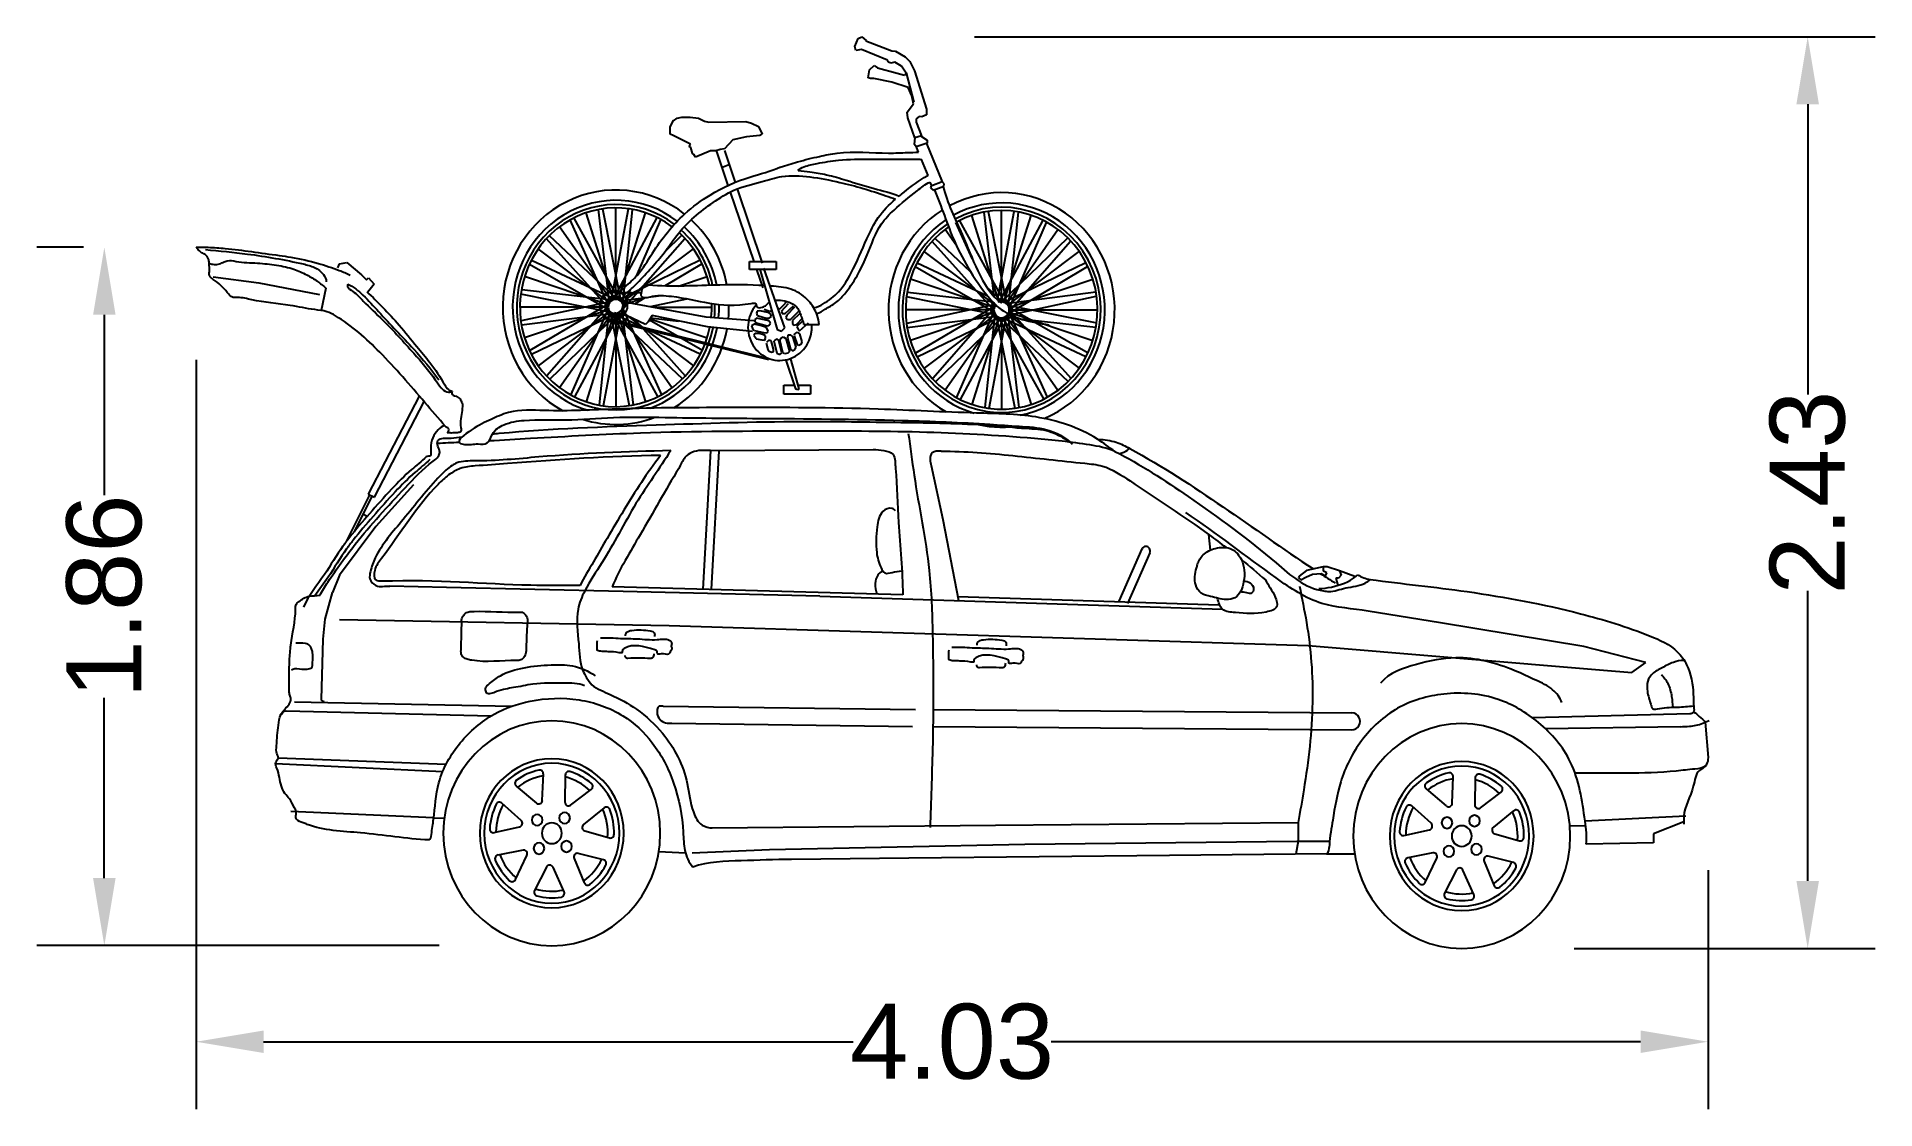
# Model space of a CAD drawing. Extents: x 3.07 to 7.97, y 3.49 to 6.35.
import ezdxf

# ---------------------------------------------------------------- set-up
doc = ezdxf.new("R2010")
doc.units = 0
doc.layers.get('0').update_dxf_attribs({"linetype": 'CONTINUOUS'})
doc.layers.get('DEFPOINTS').update_dxf_attribs({"linetype": 'CONTINUOUS'})
doc.styles.add('DETALLE-1-100', font='ARIAL.TTF', dxfattribs={"height": 0.2})
doc.dimstyles.new('1-100-DETALLES', dxfattribs={"dimtxt": 1, "dimasz": 0.18, "dimexe": 0.18, "dimexo": 0.3, "dimgap": 0, "dimtad": 0, "dimzin": 0, "dimdsep": 46, "dimtxsty": 'DETALLE-1-100', "dimcen": 0.09, "dimadec": 0, "dimazin": 0, "dimtfac": 1, "dimtdec": 4, "dimtofl": 0, "dimtmove": 0, "dimatfit": 3, "dimfxl": 0, "dimtolj": 1, "dimtzin": 0, "dimarcsym": 0})

msp = doc.modelspace()

# ---------------------------------------------------------------- blocks, each defined once
blk = doc.blocks.new('*D1')
at = {"color": 0, "lineweight": -2}
for p, q in [((3.4957, 5.4867), (3.4957, 3.4887)), ((7.524, 4.126), (7.524, 3.4887)), ((3.6757, 3.6687), (5.2461, 3.6687)), ((7.344, 3.6687), (5.7736, 3.6687))]:
    blk.add_line(p, q, dxfattribs=at)
at = {"color": 0, "lineweight": 0}
for points in [[(3.6757, 3.6987), (3.6757, 3.6387), (3.4957, 3.6687)], [(7.344, 3.6987), (7.344, 3.6387), (7.524, 3.6687)]]:
    blk.add_solid(points, dxfattribs=at)
at = {"layer": 'DEFPOINTS', "color": 0, "lineweight": 0}
for p in [(3.4957, 5.7867), (7.524, 4.426), (3.4957, 3.6687)]:
    blk.add_point(p, dxfattribs=at)
at = {"color": 0, "lineweight": 0, "insert": (5.5099, 3.6687), "char_height": 0.2, "attachment_point": 5, "style": 'DETALLE-1-100'}
blk.add_mtext('\\A1;4.03', dxfattribs=at)
blk = doc.blocks.new('*D0')
at = {"color": 0, "lineweight": -2}
for p, q in [((5.5693, 6.3478), (7.9694, 6.3478)), ((7.7894, 6.1678), (7.7894, 5.3941)), ((7.7894, 4.0974), (7.7894, 4.8711)), ((7.1677, 3.9174), (7.9694, 3.9174))]:
    blk.add_line(p, q, dxfattribs=at)
at = {"color": 0, "lineweight": 0}
for points in [[(7.7594, 6.1678), (7.8194, 6.1678), (7.7894, 6.3478)], [(7.7594, 4.0974), (7.8194, 4.0974), (7.7894, 3.9174)]]:
    blk.add_solid(points, dxfattribs=at)
at = {"layer": 'DEFPOINTS', "color": 0, "lineweight": 0}
for p in [(5.2693, 6.3478), (7.7894, 6.3478), (6.8677, 3.9174)]:
    blk.add_point(p, dxfattribs=at)
at = {"color": 0, "lineweight": 0, "insert": (7.7894, 5.1326), "char_height": 0.2, "attachment_point": 5, "rotation": 90, "style": 'DETALLE-1-100'}
blk.add_mtext('\\A1;2.43', dxfattribs=at)
blk = doc.blocks.new('*D2')
at = {"color": 0, "lineweight": -2}
for p, q in [((3.1957, 5.7867), (3.0713, 5.7867)), ((3.2513, 5.6067), (3.2513, 5.1258)), ((3.2513, 4.1049), (3.2513, 4.5858)), ((4.1435, 3.9249), (3.0713, 3.9249))]:
    blk.add_line(p, q, dxfattribs=at)
at = {"color": 0, "lineweight": 0}
for points in [[(3.2213, 5.6067), (3.2813, 5.6067), (3.2513, 5.7867)], [(3.2213, 4.1049), (3.2813, 4.1049), (3.2513, 3.9249)]]:
    blk.add_solid(points, dxfattribs=at)
at = {"layer": 'DEFPOINTS', "color": 0, "lineweight": 0}
for p in [(3.4957, 5.7867), (3.2513, 3.9249), (4.4435, 3.9249)]:
    blk.add_point(p, dxfattribs=at)
at = {"color": 0, "lineweight": 0, "insert": (3.2513, 4.8558), "char_height": 0.2, "attachment_point": 5, "rotation": 90, "style": 'DETALLE-1-100'}
blk.add_mtext('\\A1;1.86', dxfattribs=at)

# ---------------------------------------------------------------- dimensions: what is measured, and where the dimension line sits
at = {"lineweight": 0}
for base, p1, p2, picture, middle in [((7.7894, 6.3478), (6.8677, 3.9174), (5.2693, 6.3478), '*D0', (7.7894, 5.1326)), ((3.2513, 3.9249), (3.4957, 5.7867), (4.4435, 3.9249), '*D2', (3.2513, 4.8558))]:
    dim = msp.add_linear_dim(base=base, p1=p1, p2=p2, angle=90, dimstyle='1-100-DETALLES', dxfattribs=at)
    dim.commit()
    dim.dimension.update_dxf_attribs({"geometry": picture, "text_midpoint": middle})
dim = msp.add_linear_dim(base=(3.4957, 3.6687), p1=(7.524, 4.426), p2=(3.4957, 5.7867), dimstyle='1-100-DETALLES', dxfattribs=at)
dim.commit()
dim.dimension.update_dxf_attribs({"geometry": '*D1', "text_midpoint": (5.5099, 3.6687)})

# ---------------------------------------------------------------- linework, layer by layer
for p, q in [((5.2506, 6.322), (5.26, 6.3435)), ((5.2537, 6.3112), (5.2506, 6.322)), ((5.26, 6.3435), (5.2693, 6.3478)), ((5.2693, 6.3478), (5.2808, 6.3381)), ((5.2798, 6.3371), (5.3494, 6.3101)), ((5.2683, 6.3134), (5.2537, 6.3112)), ((5.338, 6.2854), (5.2683, 6.3134)), ((5.2902, 6.2595), (5.3026, 6.2713)), ((5.3026, 6.2713), (5.311, 6.2649)), ((5.3401, 6.28), (5.338, 6.2854)), ((5.3463, 6.2778), (5.3401, 6.28)), ((5.3578, 6.28), (5.3463, 6.2778)), ((5.3494, 6.3101), (5.3588, 6.3091)), ((5.3754, 6.2692), (5.3578, 6.28)), ((5.3588, 6.3091), (5.3848, 6.294)), ((5.3848, 6.294), (5.3973, 6.2821)), ((5.3973, 6.2821), (5.4098, 6.2573)), ((5.286, 6.238), (5.2902, 6.2595)), ((5.2922, 6.2369), (5.286, 6.238)), ((5.3016, 6.2369), (5.2922, 6.2369)), ((5.3494, 6.2272), (5.3016, 6.2369)), ((5.311, 6.2649), (5.364, 6.2509)), ((5.3931, 6.2121), (5.3494, 6.2272)), ((5.364, 6.2509), (5.3827, 6.2455)), ((5.3879, 6.2509), (5.3754, 6.2692)), ((5.3827, 6.2455), (5.3879, 6.2509)), ((5.3879, 6.252), (5.4077, 6.1733)), ((5.4098, 6.2573), (5.442, 6.155)), ((5.4025, 6.1905), (5.3931, 6.2121)), ((5.4067, 6.169), (5.4025, 6.1905)), ((4.7588, 6.107), (4.7674, 6.1251)), ((4.7674, 6.1239), (4.7771, 6.1312)), ((4.7771, 6.1312), (4.79, 6.1336)), ((4.79, 6.1336), (4.8121, 6.1332)), ((4.8121, 6.1332), (4.8339, 6.1308)), ((4.8339, 6.1308), (4.8506, 6.1227)), ((4.8506, 6.1227), (4.8615, 6.1199)), ((5.39, 6.1464), (5.4067, 6.169)), ((5.3921, 6.1313), (5.39, 6.1464)), ((5.4108, 6.0785), (5.3921, 6.1313)), ((5.4223, 6.1356), (5.4139, 6.1291)), ((5.4139, 6.1291), (5.4139, 6.1205)), ((5.4295, 6.1345), (5.4223, 6.1356)), ((5.442, 6.1399), (5.4295, 6.1345)), ((5.442, 6.155), (5.442, 6.1399)), ((4.7584, 6.0877), (4.7588, 6.107)), ((4.767, 6.0844), (4.7584, 6.0877)), ((4.8129, 6.0611), (4.767, 6.0844)), ((4.8615, 6.1199), (4.9603, 6.1215)), ((4.9623, 6.0808), (4.9257, 6.0728)), ((4.9603, 6.1215), (4.9759, 6.1175)), ((4.9973, 6.0844), (4.9623, 6.0808)), ((4.9759, 6.1175), (4.9938, 6.109)), ((4.9938, 6.109), (5.0035, 6.0881)), ((5.0035, 6.0881), (4.9973, 6.0844)), ((5.4098, 6.0602), (5.4119, 6.0796)), ((5.4285, 6.0839), (5.4108, 6.0785)), ((5.4139, 6.1205), (5.4285, 6.0839)), ((5.4254, 6.0839), (5.4431, 6.072)), ((4.8098, 6.0546), (4.8129, 6.0611)), ((4.8137, 6.0526), (4.8098, 6.0546)), ((4.818, 6.0369), (4.8137, 6.0526)), ((4.8218, 6.0341), (4.818, 6.0369)), ((4.8261, 6.0264), (4.8218, 6.0341)), ((4.8662, 6.0438), (4.8261, 6.0264)), ((4.8806, 6.0434), (4.8662, 6.0438)), ((4.8919, 6.0474), (4.8806, 6.0434)), ((4.881, 6.0443), (4.9128, 5.9511)), ((4.9035, 6.049), (4.8919, 6.0474)), ((4.9257, 6.0728), (4.9035, 6.049)), ((4.9036, 6.0443), (4.9319, 5.9595)), ((5.4139, 6.0548), (5.4098, 6.0602)), ((5.4431, 6.0645), (5.4139, 6.0548)), ((5.4206, 6.0399), (5.4139, 6.0559)), ((5.442, 6.0634), (5.4836, 5.9611)), ((5.4431, 6.072), (5.4431, 6.0645)), ((4.8958, 5.9994), (4.9175, 6.0083)), ((5.4462, 5.9783), (5.4284, 6.021)), ((4.9187, 5.9339), (4.982, 5.7485)), ((4.9376, 5.9423), (5.0038, 5.744)), ((5.4555, 5.9503), (5.4514, 5.96)), ((5.4546, 5.9507), (5.4525, 5.9453)), ((5.4525, 5.9453), (5.4598, 5.9389)), ((5.4836, 5.9611), (5.4555, 5.9503)), ((5.4598, 5.9389), (5.4879, 5.9496)), ((5.4889, 5.9561), (5.4837, 5.9615)), ((5.4879, 5.9496), (5.4889, 5.9561)), ((4.6078, 5.6468), (4.5351, 5.8787)), ((4.5973, 5.6387), (4.5679, 5.8873)), ((4.6284, 5.6424), (4.579, 5.8883)), ((4.6017, 5.6435), (4.6478, 5.8893)), ((4.6141, 5.6478), (4.6141, 5.8917)), ((4.6204, 5.6468), (4.6931, 5.8787)), ((4.6324, 5.6371), (4.6587, 5.8867)), ((5.6224, 5.6543), (5.5956, 5.8803)), ((5.6562, 5.6355), (5.6067, 5.8813)), ((5.6312, 5.6457), (5.6756, 5.8824)), ((5.6418, 5.6409), (5.6418, 5.8847)), ((5.6601, 5.6301), (5.6864, 5.8798)), ((4.6021, 5.6438), (4.4639, 5.8411)), ((4.5946, 5.6327), (4.4925, 5.8597)), ((4.623, 5.6463), (4.5027, 5.8642)), ((4.6073, 5.6466), (4.7245, 5.8657)), ((4.6689, 5.7097), (4.734, 5.8597)), ((5.5211, 5.792), (5.4916, 5.8341)), ((5.5644, 5.7545), (5.5202, 5.8528)), ((5.6508, 5.6393), (5.5305, 5.8573)), ((5.6355, 5.6398), (5.5628, 5.8717)), ((5.6351, 5.6397), (5.7522, 5.8587)), ((5.6481, 5.6398), (5.7208, 5.8717)), ((5.6538, 5.6368), (5.792, 5.8341)), ((5.6624, 5.6237), (5.7617, 5.8528)), ((4.5976, 5.6391), (4.4073, 5.7824)), ((4.5937, 5.6262), (4.429, 5.8094)), ((4.6168, 5.6482), (4.4374, 5.8169)), ((4.6306, 5.6391), (4.8209, 5.7824)), ((4.6348, 5.6239), (4.7976, 5.8099)), ((4.7449, 5.7748), (4.7903, 5.8186)), ((5.6215, 5.6192), (5.4567, 5.8024)), ((5.5591, 5.7215), (5.4651, 5.81)), ((5.6413, 5.6408), (5.818, 5.8117)), ((5.6625, 5.617), (5.8253, 5.8029)), ((3.8731, 5.7318), (3.8776, 5.7428)), ((3.8776, 5.7428), (3.8973, 5.7459)), ((3.8776, 5.7428), (3.8776, 5.7428)), ((3.8973, 5.7459), (3.9366, 5.7131)), ((4.5949, 5.6197), (4.3836, 5.7411)), ((4.6102, 5.648), (4.3893, 5.751)), ((4.6199, 5.6469), (4.8389, 5.7528)), ((4.7442, 5.6834), (4.8432, 5.7421)), ((4.9704, 5.7273), (4.9704, 5.7485)), ((4.9704, 5.7485), (5.0415, 5.7485)), ((5.0415, 5.7485), (5.0415, 5.7273)), ((5.6226, 5.6127), (5.4113, 5.7342)), ((5.6046, 5.6566), (5.417, 5.744)), ((5.6253, 5.6321), (5.4351, 5.7755)), ((5.6476, 5.64), (5.8666, 5.7458)), ((5.6583, 5.6321), (5.8486, 5.7755)), ((5.6607, 5.6105), (5.8709, 5.7352)), ((3.5417, 5.7076), (3.6627, 5.6919)), ((3.6627, 5.6919), (3.8244, 5.6606)), ((3.9366, 5.7131), (3.9502, 5.6997)), ((3.9502, 5.6997), (3.9547, 5.7052)), ((3.9502, 5.6997), (3.9502, 5.6997)), ((3.9502, 5.6997), (3.9502, 5.6997)), ((3.9698, 5.688), (3.9525, 5.6662)), ((3.9547, 5.7052), (3.9698, 5.688)), ((4.5947, 5.6332), (4.371, 5.7086)), ((4.7814, 5.683), (4.8572, 5.7086)), ((5.0415, 5.7273), (4.9704, 5.7273)), ((4.9892, 5.7273), (5.006, 5.6782)), ((4.9974, 5.7284), (5.0437, 5.5677)), ((5.0642, 5.5722), (5.0081, 5.7306)), ((5.6224, 5.6263), (5.3987, 5.7016)), ((5.6445, 5.6412), (5.6007, 5.6824)), ((5.6612, 5.6263), (5.8849, 5.7016)), ((3.8411, 5.6778), (3.8288, 5.6183)), ((4.5979, 5.6139), (4.3608, 5.6617)), ((4.5989, 5.6416), (4.3618, 5.5903)), ((4.6041, 5.6457), (4.3633, 5.6729)), ((4.5952, 5.636), (4.385, 5.5112)), ((4.6804, 5.6646), (4.606, 5.6669)), ((4.6257, 5.6441), (4.7345, 5.6579)), ((4.6335, 5.6332), (4.6909, 5.6526)), ((4.6346, 5.6307), (4.6535, 5.6742)), ((4.6373, 5.6412), (4.8539, 5.601)), ((4.6645, 5.6361), (4.6921, 5.6525)), ((4.7061, 5.6284), (4.8029, 5.6494)), ((5.0514, 5.6221), (5.0661, 5.6372)), ((5.055, 5.6166), (5.0745, 5.6368)), ((5.0661, 5.6372), (5.0678, 5.6418)), ((5.6256, 5.6069), (5.3885, 5.6547)), ((5.625, 5.6343), (5.3895, 5.5833)), ((5.6192, 5.6402), (5.391, 5.666)), ((5.6223, 5.6258), (5.6126, 5.6473)), ((5.6251, 5.6317), (5.6247, 5.6345)), ((5.6379, 5.641), (5.6352, 5.6423)), ((5.6534, 5.6371), (5.8932, 5.6676)), ((5.657, 5.6049), (5.8941, 5.6561)), ((4.5937, 5.6267), (4.3585, 5.6267)), ((4.6025, 5.6093), (4.3627, 5.5788)), ((4.5947, 5.6202), (4.371, 5.5448)), ((4.6083, 5.6065), (4.3893, 5.5006)), ((4.5976, 5.6143), (4.4073, 5.4709)), ((4.5934, 5.6295), (4.4306, 5.4435)), ((4.6146, 5.6056), (4.4379, 5.4348)), ((4.6021, 5.6096), (4.4639, 5.4123)), ((4.5936, 5.6227), (4.4942, 5.3937)), ((4.6209, 5.6068), (4.5037, 5.3877)), ((4.6078, 5.6066), (4.5351, 5.3747)), ((4.5958, 5.6163), (4.5695, 5.3667)), ((4.6265, 5.6099), (4.5804, 5.364)), ((4.5921, 5.5936), (5.021, 5.4876)), ((4.5931, 5.5965), (5.022, 5.4905)), ((4.5998, 5.6109), (4.6492, 5.3651)), ((4.6052, 5.6071), (4.7255, 5.3892)), ((4.6427, 5.6044), (4.6103, 5.6122)), ((4.6114, 5.6052), (4.7908, 5.4365)), ((4.6141, 5.6056), (4.6141, 5.3617)), ((4.618, 5.6054), (4.8389, 5.5024)), ((4.6204, 5.6066), (4.6931, 5.3747)), ((4.6261, 5.6096), (4.7643, 5.4123)), ((4.6306, 5.6143), (4.8209, 5.4709)), ((4.6309, 5.6147), (4.6603, 5.3661)), ((4.6336, 5.6206), (4.7357, 5.3936)), ((4.6933, 5.5809), (4.6427, 5.6044)), ((4.6638, 5.5946), (4.7992, 5.444)), ((4.6998, 5.5876), (4.6933, 5.5809)), ((4.7105, 5.6044), (4.6998, 5.5876)), ((4.7035, 5.5934), (4.8446, 5.5123)), ((4.7052, 5.596), (4.8572, 5.5448)), ((4.7067, 5.5984), (4.7812, 5.5899)), ((4.8582, 5.5742), (4.7105, 5.6044)), ((4.7154, 5.6267), (4.8697, 5.6267)), ((4.8539, 5.601), (4.9821, 5.591)), ((4.9888, 5.5972), (4.9831, 5.5936)), ((4.9831, 5.5936), (4.9853, 5.5871)), ((4.9857, 5.5862), (5.0168, 5.577)), ((4.9902, 5.6166), (4.9884, 5.6106)), ((4.9884, 5.6106), (4.991, 5.6051)), ((5.0097, 5.5936), (4.9888, 5.5972)), ((4.9973, 5.6175), (4.9902, 5.6166)), ((4.9919, 5.6051), (5.015, 5.5972)), ((5.0186, 5.6124), (4.9973, 5.6175)), ((5.0088, 5.6216), (5.0235, 5.6166)), ((5.0217, 5.5903), (5.0097, 5.5936)), ((5.015, 5.5972), (5.0226, 5.5977)), ((5.0257, 5.6092), (5.0186, 5.6124)), ((5.0257, 5.5839), (5.0217, 5.5903)), ((5.0217, 5.5779), (5.0257, 5.5839)), ((5.0226, 5.5977), (5.0292, 5.6018)), ((5.0235, 5.6166), (5.0297, 5.6179)), ((5.0292, 5.6018), (5.0257, 5.6092)), ((5.047, 5.623), (5.0514, 5.6221)), ((5.0554, 5.6152), (5.0572, 5.6101)), ((5.0572, 5.6101), (5.0652, 5.6097)), ((5.0652, 5.6097), (5.0874, 5.6303)), ((5.0692, 5.606), (5.067, 5.5991)), ((5.067, 5.5991), (5.071, 5.594)), ((5.0701, 5.6064), (5.0909, 5.628)), ((5.071, 5.594), (5.0798, 5.594)), ((5.0798, 5.594), (5.1011, 5.6156)), ((5.1034, 5.6092), (5.0847, 5.5913)), ((5.0847, 5.5913), (5.0847, 5.583)), ((5.0958, 5.5807), (5.1127, 5.5982)), ((5.1109, 5.5885), (5.0967, 5.5756)), ((5.1038, 5.5637), (5.1273, 5.5853)), ((5.6214, 5.6197), (5.3862, 5.6197)), ((5.6302, 5.6024), (5.3904, 5.5718)), ((5.6224, 5.6132), (5.3987, 5.5379)), ((5.6229, 5.629), (5.4127, 5.5043)), ((5.636, 5.5995), (5.417, 5.4937)), ((5.6253, 5.6073), (5.4351, 5.464)), ((5.6211, 5.6225), (5.4583, 5.4365)), ((5.6423, 5.5986), (5.4656, 5.4278)), ((5.6298, 5.6027), (5.4916, 5.4054)), ((5.6213, 5.6157), (5.5219, 5.3867)), ((5.6486, 5.5998), (5.5314, 5.3808)), ((5.6355, 5.5997), (5.5628, 5.3677)), ((5.6235, 5.6093), (5.5972, 5.3597)), ((5.6542, 5.603), (5.6081, 5.3571)), ((5.6275, 5.604), (5.6769, 5.3581)), ((5.6329, 5.6002), (5.7532, 5.3822)), ((5.6391, 5.5982), (5.8185, 5.4295)), ((5.6418, 5.5986), (5.6418, 5.3548)), ((5.6457, 5.5984), (5.8666, 5.4954)), ((5.6481, 5.5997), (5.7208, 5.3677)), ((5.6518, 5.6007), (5.8926, 5.5735)), ((5.6538, 5.6027), (5.792, 5.4054)), ((5.658, 5.6326), (5.8952, 5.5848)), ((5.6583, 5.6073), (5.8486, 5.464)), ((5.6586, 5.6077), (5.688, 5.3591)), ((5.661, 5.6267), (5.8723, 5.5053)), ((5.6612, 5.6132), (5.8849, 5.5379)), ((5.6613, 5.6137), (5.7634, 5.3867)), ((5.6622, 5.6202), (5.8269, 5.4371)), ((5.6622, 5.6197), (5.8974, 5.6197)), ((4.9778, 5.5619), (4.8582, 5.5742)), ((4.9831, 5.5812), (4.9751, 5.577)), ((4.9751, 5.577), (4.9786, 5.5697)), ((4.9786, 5.5697), (4.9822, 5.5651)), ((4.9853, 5.5571), (4.9817, 5.5525)), ((4.9817, 5.5525), (4.9875, 5.5433)), ((5.0021, 5.5775), (4.9831, 5.5812)), ((4.9831, 5.5651), (5.0079, 5.5595)), ((4.9946, 5.5566), (4.9853, 5.5571)), ((4.9875, 5.5428), (5.0026, 5.5396)), ((5.0084, 5.5534), (4.9946, 5.5566)), ((5.0159, 5.5724), (5.0021, 5.5775)), ((5.0026, 5.5396), (5.0097, 5.5387)), ((5.0079, 5.5595), (5.0164, 5.5586)), ((5.0124, 5.5506), (5.0084, 5.5534)), ((5.0097, 5.5387), (5.0132, 5.5437)), ((5.0132, 5.5437), (5.0124, 5.5506)), ((5.0204, 5.5378), (5.0155, 5.5327)), ((5.0203, 5.5632), (5.0159, 5.5724)), ((5.0164, 5.5586), (5.0203, 5.5632)), ((5.0168, 5.577), (5.0217, 5.5779)), ((5.0257, 5.5378), (5.0204, 5.5378)), ((5.0288, 5.5346), (5.0257, 5.5378)), ((5.0434, 5.5424), (5.0354, 5.5373)), ((5.0354, 5.5369), (5.043, 5.5042)), ((5.0483, 5.5378), (5.0434, 5.5424)), ((5.0437, 5.5677), (5.0556, 5.5632)), ((5.0559, 5.5056), (5.0483, 5.5378)), ((5.0514, 5.5398), (5.055, 5.5458)), ((5.0594, 5.5062), (5.0514, 5.5398)), ((5.0556, 5.5632), (5.0642, 5.5722)), ((5.0559, 5.5453), (5.0603, 5.5476)), ((5.0603, 5.5476), (5.067, 5.543)), ((5.067, 5.543), (5.0763, 5.509)), ((5.0723, 5.5525), (5.071, 5.5451)), ((5.0714, 5.5447), (5.0794, 5.5148)), ((5.0807, 5.5525), (5.0723, 5.5525)), ((5.086, 5.5488), (5.0807, 5.5525)), ((5.0847, 5.583), (5.0887, 5.5789)), ((5.0949, 5.5203), (5.086, 5.5488)), ((5.0887, 5.5789), (5.0958, 5.5807)), ((5.0905, 5.5557), (5.0896, 5.5511)), ((5.0896, 5.5502), (5.0971, 5.5277)), ((5.0954, 5.5598), (5.0905, 5.5557)), ((5.1011, 5.5585), (5.0954, 5.5598)), ((5.0967, 5.5756), (5.1002, 5.5674)), ((5.1002, 5.5674), (5.1038, 5.5637)), ((5.1047, 5.5557), (5.1011, 5.5585)), ((5.1109, 5.5346), (5.1047, 5.5557)), ((5.1148, 5.5811), (5.1558, 5.5811)), ((5.015, 5.5309), (5.019, 5.5143)), ((5.019, 5.5143), (5.023, 5.5093)), ((5.023, 5.5093), (5.0288, 5.507)), ((5.0337, 5.5148), (5.0288, 5.5346)), ((5.0288, 5.507), (5.0337, 5.5079)), ((5.0337, 5.5079), (5.0337, 5.5148)), ((5.043, 5.5042), (5.0514, 5.501)), ((5.0514, 5.501), (5.0559, 5.5056)), ((5.0643, 5.5025), (5.0594, 5.5062)), ((5.0723, 5.5044), (5.0643, 5.5025)), ((5.0763, 5.509), (5.0723, 5.5044)), ((5.0794, 5.5148), (5.0847, 5.5106)), ((5.1029, 5.4095), (5.0798, 5.4923)), ((5.0847, 5.5106), (5.0909, 5.5139)), ((5.0909, 5.5139), (5.0949, 5.5203)), ((5.0971, 5.5277), (5.1016, 5.5254)), ((5.1016, 5.5254), (5.1087, 5.529)), ((5.1087, 5.529), (5.1109, 5.5346)), ((5.0674, 5.4858), (5.0923, 5.4095)), ((4.0905, 5.3901), (3.9541, 5.1282)), ((5.0612, 5.4192), (5.0891, 5.4192)), ((5.0612, 5.3948), (5.0612, 5.4192)), ((5.1327, 5.3948), (5.0612, 5.3948)), ((5.0923, 5.4095), (5.0989, 5.4072)), ((5.0989, 5.4072), (5.1029, 5.4095)), ((5.1002, 5.4192), (5.1327, 5.4192)), ((5.1327, 5.4192), (5.1327, 5.3948)), ((3.9708, 5.1202), (4.1032, 5.3752)), ((4.8664, 5.2449), (4.8457, 4.8745)), ((4.8664, 5.2449), (5.3, 5.2475)), ((4.8883, 5.2436), (4.8676, 4.8739)), ((5.454, 5.2048), (5.4851, 5.0609)), ((4.0747, 5.1532), (3.9744, 5.0424)), ((3.9577, 5.1263), (3.8947, 5.0002)), ((3.9641, 5.1232), (3.9166, 5.0279)), ((3.9541, 5.1282), (3.9708, 5.1202)), ((3.9403, 5.0756), (3.9518, 5.0694)), ((5.4851, 5.0609), (5.5273, 4.8448)), ((3.9744, 5.0424), (3.8774, 4.9121)), ((6.1929, 5.0212), (6.1974, 4.9791)), ((5.9554, 4.8432), (6.0159, 4.9825)), ((6.0363, 4.972), (5.9772, 4.8369)), ((3.8774, 4.9121), (3.8595, 4.8663)), ((6.4349, 4.91), (6.4326, 4.9053)), ((6.4326, 4.9053), (6.4394, 4.9005)), ((6.4538, 4.9249), (6.4349, 4.91)), ((6.4349, 4.91), (6.4349, 4.91)), ((6.4394, 4.9005), (6.4527, 4.9076)), ((6.4527, 4.9076), (6.4699, 4.9148)), ((6.4981, 4.935), (6.4538, 4.9249)), ((6.4699, 4.9148), (6.4935, 4.9166)), ((6.4935, 4.9166), (6.505, 4.9106)), ((6.509, 4.935), (6.4981, 4.935)), ((6.4996, 4.9232), (6.4996, 4.935)), ((6.5087, 4.9185), (6.4996, 4.9232)), ((6.505, 4.9106), (6.5087, 4.9185)), ((6.5087, 4.9185), (6.5087, 4.9185)), ((6.5423, 4.9237), (6.509, 4.935)), ((6.532, 4.9047), (6.5373, 4.8851)), ((6.5394, 4.9047), (6.532, 4.9047)), ((6.5463, 4.9124), (6.5394, 4.9047)), ((6.5423, 4.9237), (6.5463, 4.9124)), ((6.5423, 4.9237), (6.5423, 4.9237)), ((6.5825, 4.9088), (6.5423, 4.9237)), ((3.8395, 4.7948), (3.8595, 4.8663)), ((4.163, 4.88), (4.0118, 4.8835)), ((4.634, 4.8691), (4.163, 4.88)), ((5.3785, 4.8598), (4.6039, 4.8811)), ((5.1578, 4.8569), (4.634, 4.8691)), ((5.1578, 4.8569), (6.2305, 4.8217)), ((6.2204, 4.8324), (5.5254, 4.8546)), ((6.8108, 4.7852), (6.6183, 4.8169)), ((3.8339, 4.7417), (3.8395, 4.7948)), ((3.8774, 4.7944), (4.7565, 4.7782)), ((4.7565, 4.7782), (6.4585, 4.7253)), ((7.1933, 4.7221), (6.8108, 4.7852)), ((3.8295, 4.5813), (3.8339, 4.7417)), ((6.4585, 4.7253), (7.2455, 4.6591)), ((7.3585, 4.6801), (7.1933, 4.7221)), ((7.2455, 4.6591), (7.3208, 4.6531)), ((7.3208, 4.6531), (7.3585, 4.6801)), ((3.7581, 4.5751), (4.3372, 4.5632)), ((4.7404, 4.5631), (5.4128, 4.5541)), ((3.7358, 4.5509), (4.2823, 4.5375)), ((4.7636, 4.5181), (5.4041, 4.5091)), ((5.4591, 4.5541), (6.5752, 4.5452)), ((5.4591, 4.5091), (6.5748, 4.5001)), ((7.4758, 4.5427), (7.0562, 4.5324)), ((7.4495, 4.5085), (7.0916, 4.5025)), ((7.5164, 4.5202), (7.524, 4.426)), ((3.7071, 4.4107), (4.1529, 4.389)), ((3.7146, 4.4259), (4.1621, 4.409)), ((4.4182, 4.3121), (4.4209, 4.3826)), ((4.4792, 4.3796), (4.4784, 4.3078)), ((6.8424, 4.3045), (6.8451, 4.3751)), ((6.9034, 4.3721), (6.9026, 4.3003)), ((4.3488, 4.3502), (4.4025, 4.3047)), ((4.4937, 4.2996), (4.5486, 4.3414)), ((6.773, 4.3427), (6.8266, 4.2972)), ((6.9179, 4.2921), (6.9728, 4.3339)), ((4.1287, 4.2658), (3.748, 4.2828)), ((4.1287, 4.2658), (4.1571, 4.2649)), ((4.3617, 4.2586), (4.3102, 4.3048)), ((4.5827, 4.2922), (4.528, 4.2482)), ((6.7859, 4.2511), (6.7344, 4.2973)), ((7.0069, 4.2847), (6.9522, 4.2406)), ((7.4645, 4.2699), (7.1963, 4.2568)), ((4.2897, 4.2262), (4.3574, 4.2413)), ((4.5314, 4.2306), (4.5972, 4.2122)), ((4.8711, 4.2388), (5.6254, 4.2457)), ((5.6254, 4.2457), (6.4318, 4.2531)), ((6.4318, 4.2531), (6.4318, 4.2032)), ((6.7138, 4.2187), (6.7816, 4.2338)), ((6.9556, 4.2231), (7.0213, 4.2047)), ((7.1555, 4.2442), (7.1979, 4.2453)), ((7.4594, 4.2552), (7.3785, 4.2228)), ((7.3785, 4.2228), (7.3785, 4.1992)), ((4.3668, 4.1795), (4.2998, 4.1665)), ((4.3463, 4.1009), (4.3772, 4.1652)), ((4.5814, 4.1539), (4.514, 4.1707)), ((4.7999, 4.1711), (4.7286, 4.1754)), ((4.8177, 4.1719), (5.0238, 4.1812)), ((5.0238, 4.1812), (5.7034, 4.195)), ((6.0892, 4.165), (5.3944, 4.1579)), ((5.7034, 4.195), (6.4284, 4.2032)), ((6.5078, 4.1693), (6.0892, 4.165)), ((6.4318, 4.2032), (6.4261, 4.1685)), ((6.4284, 4.2032), (6.5158, 4.2031)), ((6.5078, 4.1693), (6.5823, 4.1693)), ((6.791, 4.172), (6.724, 4.159)), ((7.3785, 4.1992), (7.1991, 4.1953)), ((4.4296, 4.1343), (4.3977, 4.0719)), ((4.4761, 4.0687), (4.4469, 4.1338)), ((4.5029, 4.157), (4.53, 4.0923)), ((5.3944, 4.1579), (5.0817, 4.1548)), ((6.7705, 4.0934), (6.8014, 4.1577)), ((6.8538, 4.1268), (6.8218, 4.0644)), ((6.9003, 4.0612), (6.871, 4.1263)), ((6.9271, 4.1495), (6.9542, 4.0847)), ((7.0055, 4.1463), (6.9382, 4.1632))]:
    msp.add_line(p, q)
for centre, major_axis, start_param, end_param in [((4.6141, 5.6267), (0, 0.3125), -0.652206, 2.652792), ((4.6141, 5.6267), (0, 0.2852), -0.636286, 2.865681), ((5.6418, 5.6197), (0, 0.2738), 0.577749, 6.77005), ((5.6418, 5.6197), (0, 0.3125), 3.526806, 6.761481), ((4.6141, 5.6267), (0, 0.2738), -0.630654, 4.51389), ((4.6141, 5.6267), (0, 0.265), -0.626661, 4.510539), ((5.6418, 5.6197), (0, 0.3125), 0.551354, 2.627936), ((5.6418, 5.6197), (0, 0.265), 0.584647, 6.771738), ((5.6418, 5.6197), (0, 0.2852), 3.323308, 6.767844), ((4.6141, 5.6267), (0, 0.2738), -1.35437, -0.719907), ((4.6141, 5.6267), (0, 0.2852), -1.361945, -0.721185), ((4.6141, 5.6267), (0, 0.3125), -1.378664, -0.72851), ((5.6418, 5.6197), (0, 0.2852), 0.569346, 2.87283), ((4.6141, 5.6267), (0, 0.265), -1.348078, -0.719807), ((4.6082, 5.6323), (0, 0.0387), -1.570796, 4.712389), ((4.6114, 5.6334), (0, 0.0229), 4.712389, 10.995574), ((4.6141, 5.6267), (0, 0.0211), -1.570796, 4.712389), ((4.6141, 5.6267), (0, 0.265), 4.610985, 4.750899), ((4.6141, 5.6267), (0, 0.2738), 4.611827, 4.745262), ((4.6141, 5.6267), (0, 0.2852), 4.612826, 4.739484), ((5.6418, 5.6197), (0, 0.0211), 0.881044, 6.492527), ((4.6141, 5.6267), (0, 0.3125), 4.614939, 4.731703), ((5.0511, 5.5731), (0, 0.0882), 0.833433, 4.803057), ((4.6141, 5.6267), (0, 0.2852), 3.479178, 4.517868), ((4.6141, 5.6267), (0, 0.3125), 3.680774, 4.526273), ((4.6141, 5.6267), (0, 0.3125), 2.841874, 3.49466), ((5.6418, 5.6197), (0, 0.3125), 2.884926, 3.272208), ((6.0261, 4.9773), (0, 0.0118), 4.249149, 7.390742), ((4.4435, 4.2245), (0, 0.2997), 4.712389, 10.995574), ((6.575, 4.5226), (0, 0.0226), 3.133888, 6.275481), ((6.8677, 4.217), (0, 0.2997), -1.570796, 4.712389), ((4.4435, 4.2245), (0, 0.1988), 4.712389, 10.995574), ((4.4435, 4.2245), (0, 0.1988), -1.570796, 4.712389), ((4.4435, 4.2245), (0, 0.1866), 4.712389, 10.995574), ((6.8677, 4.217), (0, 0.1988), -1.570796, 4.712389), ((6.8677, 4.217), (0, 0.1988), -1.570796, 4.712389), ((4.3549, 4.358), (0, 0.01), 0.602599, 2.455827), ((4.4435, 4.2245), (0, 0.172), 0.207739, 0.602599), ((4.4435, 4.2245), (0, 0.1546), 0.153345, 0.655801), ((4.4112, 4.383), (0, 0.01), 4.672963, 6.490924), ((4.4889, 4.3795), (0, 0.01), -0.294999, 1.558229), ((4.4435, 4.2245), (0, 0.1546), -0.744253, -0.241797), ((4.4435, 4.2245), (0, 0.172), -0.689859, -0.294999), ((6.8677, 4.217), (0, 0.1866), -1.570796, 4.712389), ((6.8677, 4.217), (0, 0.172), 0.207739, 0.602599), ((6.8677, 4.217), (0, 0.1546), 0.153345, 0.655801), ((6.8354, 4.3755), (0, 0.01), 4.672963, 6.490924), ((6.9131, 4.372), (0, 0.01), -0.294999, 1.558229), ((6.8677, 4.217), (0, 0.1546), -0.744253, -0.241797), ((6.8677, 4.217), (0, 0.172), -0.689859, -0.294999), ((4.4086, 4.3125), (0, 0.01), 2.455827, 4.672963), ((4.5429, 4.3495), (0, 0.01), 3.775365, 5.593326), ((6.7791, 4.3504), (0, 0.01), 0.602599, 2.455827), ((6.9671, 4.3419), (0, 0.01), 3.775365, 5.593326), ((4.4435, 4.2245), (0, 0.172), 1.105337, 1.500196), ((4.4435, 4.2245), (0, 0.1546), 1.050943, 1.553399), ((4.3039, 4.2972), (0, 0.01), -0.712625, 1.105337), ((4.4043, 4.2599), (0, 0.0149), 4.712389, 10.995574), ((4.4776, 4.2652), (0, 0.0149), 4.712389, 10.995574), ((4.488, 4.3077), (0, 0.01), 1.558229, 3.775365), ((4.4435, 4.2245), (0, 0.1546), 4.641335, 5.14379), ((4.5887, 4.2843), (0, 0.01), -1.192597, 0.660631), ((4.4435, 4.2245), (0, 0.172), 4.695729, 5.090588), ((6.8677, 4.217), (0, 0.172), 1.105337, 1.500196), ((6.8677, 4.217), (0, 0.1546), 1.050943, 1.553399), ((6.728, 4.2897), (0, 0.01), -0.712625, 1.105337), ((6.8285, 4.2523), (0, 0.0149), 4.712389, 10.995574), ((6.8328, 4.3049), (0, 0.01), 2.455827, 4.672963), ((6.9017, 4.2576), (0, 0.0149), 4.712389, 10.995574), ((6.9122, 4.3001), (0, 0.01), 1.558229, 3.775365), ((6.8677, 4.217), (0, 0.1546), 4.641335, 5.14379), ((7.0128, 4.2768), (0, 0.01), -1.192597, 0.660631), ((6.8677, 4.217), (0, 0.172), 4.695729, 5.090588), ((4.2876, 4.236), (0, 0.01), 1.500196, 3.353425), ((4.3554, 4.2511), (0, 0.01), 3.353425, 5.570561), ((4.4435, 4.2245), (0, 0.0276), 4.712389, 10.995574), ((4.5339, 4.2403), (0, 0.01), 0.660631, 2.877767), ((4.5997, 4.2218), (0, 0.01), 2.877767, 4.695729), ((6.7118, 4.2284), (0, 0.01), 1.500196, 3.353425), ((6.7796, 4.2435), (0, 0.01), 3.353425, 5.570561), ((6.8677, 4.217), (0, 0.0276), 4.712389, 10.995574), ((6.9581, 4.2327), (0, 0.01), 0.660631, 2.877767), ((7.0239, 4.2143), (0, 0.01), 2.877767, 4.695729), ((4.3016, 4.1567), (0, 0.01), 0.184973, 2.002935), ((4.4435, 4.2245), (0, 0.1546), 1.948541, 2.450997), ((4.3685, 4.1697), (0, 0.01), 4.251022, 6.468159), ((4.4094, 4.1839), (0, 0.0149), 4.712389, 10.995574), ((4.4826, 4.1892), (0, 0.0149), 4.712389, 10.995574), ((4.5117, 4.161), (0, 0.01), -0.236967, 1.980169), ((6.7927, 4.1622), (0, 0.01), 4.251022, 6.468159), ((6.8336, 4.1764), (0, 0.0149), 4.712389, 10.995574), ((6.9068, 4.1817), (0, 0.0149), 4.712389, 10.995574), ((6.9359, 4.1535), (0, 0.01), -0.236967, 1.980169), ((4.4435, 4.2245), (0, 0.172), 2.002935, 2.397794), ((4.4381, 4.1296), (0, 0.01), -1.134565, 1.082571), ((4.4435, 4.2245), (0, 0.1546), 3.743737, 4.246193), ((4.4435, 4.2245), (0, 0.172), 3.798131, 4.19299), ((4.5791, 4.1441), (0, 0.01), 4.19299, 6.046218), ((6.7258, 4.1492), (0, 0.01), 0.184973, 2.002935), ((6.8677, 4.217), (0, 0.172), 2.002935, 2.397794), ((6.8677, 4.217), (0, 0.1546), 1.948541, 2.450997), ((6.8623, 4.1221), (0, 0.01), -1.134565, 1.082571), ((6.8677, 4.217), (0, 0.1546), 3.743737, 4.246193), ((6.8677, 4.217), (0, 0.172), 3.798131, 4.19299), ((7.0033, 4.1366), (0, 0.01), 4.19299, 6.046218), ((4.3377, 4.1053), (0, 0.01), 2.397794, 4.251022), ((4.4062, 4.0673), (0, 0.01), 1.082571, 2.900533), ((4.4435, 4.2245), (0, 0.1546), 2.846139, 3.348595), ((4.4674, 4.0645), (0, 0.01), 3.295392, 5.14862), ((4.5388, 4.0962), (0, 0.01), 1.980169, 3.798131), ((6.7619, 4.0978), (0, 0.01), 2.397794, 4.251022), ((6.8677, 4.217), (0, 0.1546), 2.846139, 3.348595), ((6.963, 4.0887), (0, 0.01), 1.980169, 3.798131), ((4.4435, 4.2245), (0, 0.172), 2.900533, 3.295392), ((6.8304, 4.0597), (0, 0.01), 1.082571, 2.900533), ((6.8677, 4.217), (0, 0.172), 2.900533, 3.295392), ((6.8916, 4.057), (0, 0.01), 3.295392, 5.14862)]:
    msp.add_ellipse(centre, major_axis=major_axis, ratio=0.964557, start_param=start_param, end_param=end_param)
for points, knots in [([(5.0521, 5.9999), (5.0675, 6.005), (5.102, 6.0161), (5.1528, 6.0282), (5.233, 6.0454), (5.312, 6.0358), (5.3841, 6.0389), (5.4107, 6.0397), (5.4206, 6.0399)], [0, 0, 0, 0, 0.050184, 0.1122345, 0.1621966, 0.3040846, 0.3559035, 0.3867239, 0.3867239, 0.3867239, 0.3867239]), ([(4.6156, 5.6591), (4.6235, 5.6658), (4.6416, 5.6843), (4.6792, 5.7163), (4.7215, 5.7908), (4.7821, 5.868), (4.8732, 5.9344), (4.9608, 5.9742), (5.0269, 5.9888), (5.0531, 6.0007)], [0, 0, 0, 0, 0.0316252, 0.0790289, 0.1502828, 0.2881056, 0.3745728, 0.4941176, 0.5831522, 0.5831522, 0.5831522, 0.5831522]), ([(4.6352, 5.6528), (4.6324, 5.6572), (4.6535, 5.6733), (4.6746, 5.694), (4.709, 5.7325), (4.7447, 5.772), (4.7767, 5.8219), (4.8205, 5.8675), (4.8729, 5.9067), (4.9316, 5.9445), (4.9962, 5.9587), (5.0625, 5.9804), (5.1336, 5.9754), (5.2261, 5.9578), (5.302, 5.9356), (5.3506, 5.9179), (5.3591, 5.9147)], [0, 0, 0, 0, 0.0161016, 0.0548669, 0.1117384, 0.1639441, 0.2197695, 0.2900475, 0.3554938, 0.4210235, 0.5026661, 0.5590251, 0.6361216, 0.7200603, 0.8523369, 0.8803559, 0.8803559, 0.8803559, 0.8803559]), ([(5.0988, 5.9911), (5.103, 5.9959), (5.1206, 6.0044), (5.1574, 6.0113), (5.2166, 6.0222), (5.3033, 6.0207), (5.3768, 6.0215), (5.422, 6.0211), (5.4284, 6.021)], [0, 0, 0, 0, 0.0195382, 0.0574727, 0.117355, 0.2056442, 0.3263051, 0.3462497, 0.3462497, 0.3462497, 0.3462497]), ([(5.0999, 5.9911), (5.1104, 5.9905), (5.1356, 5.9873), (5.1788, 5.9802), (5.2355, 5.9634), (5.2997, 5.9428), (5.3477, 5.9317), (5.3693, 5.923)], [0, 0, 0, 0, 0.0325721, 0.07904, 0.1356741, 0.2159294, 0.2880522, 0.2880522, 0.2880522, 0.2880522]), ([(5.369, 5.9231), (5.3733, 5.9267), (5.3975, 5.9463), (5.4226, 5.9657), (5.4452, 5.9782), (5.446, 5.9787)], [0.38792607, 0.38792607, 0.38792607, 0.38792607, 0.4049835, 0.4821203, 0.48509658, 0.48509658, 0.48509658, 0.48509658]), ([(5.1493, 5.6101), (5.1575, 5.6116), (5.1741, 5.6234), (5.2021, 5.6384), (5.2331, 5.6709), (5.26, 5.7148), (5.2903, 5.7765), (5.3098, 5.8409), (5.3621, 5.8939), (5.4065, 5.9289), (5.4385, 5.9547), (5.451, 5.9606)], [0, 0, 0, 0, 0.0259813, 0.0600795, 0.0987783, 0.1607088, 0.2156246, 0.3070048, 0.3575622, 0.4393623, 0.4821112, 0.4821112, 0.4821112, 0.4821112]), ([(5.4619, 5.941), (5.4822, 5.8952), (5.5052, 5.8179), (5.5592, 5.7181), (5.5993, 5.6598), (5.6622, 5.597), (5.7211, 5.5874), (5.7677, 5.5801)], [0, 0, 0, 0, 0.1512674, 0.2409663, 0.3424908, 0.3646078, 0.5112351, 0.5112351, 0.5112351, 0.5112351]), ([(5.4858, 5.9496), (5.4968, 5.9045), (5.5347, 5.831), (5.5755, 5.7225), (5.6131, 5.6577), (5.6418, 5.6372)], [0, 0, 0, 0, 0.1396629, 0.2457856, 0.354209, 0.354209, 0.354209, 0.354209]), ([(5.1428, 5.6257), (5.1513, 5.6267), (5.1746, 5.64), (5.2118, 5.6672), (5.2487, 5.7295), (5.2776, 5.798), (5.3107, 5.8691), (5.342, 5.8999), (5.3591, 5.9147)], [0, 0, 0, 0, 0.0265522, 0.0799376, 0.140946, 0.2413021, 0.3062526, 0.3747879, 0.3747879, 0.3747879, 0.3747879]), ([(3.4957, 5.7867), (3.5065, 5.7874), (3.5325, 5.7868), (3.5818, 5.7834), (3.6446, 5.7747), (3.7028, 5.7669), (3.7626, 5.7582), (3.8167, 5.7464), (3.8687, 5.7283), (3.897, 5.7175), (3.9061, 5.7123)], [0, 0, 0, 0, 0.0336964, 0.0808183, 0.1534247, 0.2308921, 0.2633626, 0.3411321, 0.4020886, 0.4343935, 0.4343935, 0.4343935, 0.4343935]), ([(4.1604, 5.3087), (4.1418, 5.33), (4.0846, 5.3972), (3.9937, 5.5028), (3.9047, 5.5836), (3.8425, 5.6176), (3.8005, 5.6205), (3.7351, 5.636), (3.6645, 5.6398), (3.6148, 5.6543), (3.5915, 5.6516), (3.5799, 5.6657), (3.566, 5.68), (3.5508, 5.6962), (3.5366, 5.7032), (3.53, 5.7121), (3.5322, 5.7263), (3.5306, 5.7404), (3.5297, 5.7572), (3.5206, 5.7682), (3.5058, 5.7732), (3.5, 5.7828), (3.4957, 5.7867)], [0, 0, 0, 0, 0.0859834, 0.2688615, 0.4249614, 0.4508995, 0.4850381, 0.5537151, 0.6605456, 0.7009988, 0.7167491, 0.7272873, 0.7533224, 0.7794072, 0.79353, 0.8020001, 0.8106114, 0.8348921, 0.8451889, 0.8602327, 0.8746148, 0.8923375, 0.8923375, 0.8923375, 0.8923375]), ([(3.5206, 5.7804), (3.5579, 5.7773), (3.6455, 5.7685), (3.7422, 5.7515), (3.8117, 5.7349), (3.8345, 5.718), (3.8425, 5.7013), (3.8426, 5.6943)], [0, 0, 0, 0, 0.1165705, 0.2732234, 0.3059462, 0.3366563, 0.357738, 0.357738, 0.357738, 0.357738]), ([(3.5296, 5.7444), (3.5331, 5.743), (3.5412, 5.7405), (3.5524, 5.7401), (3.5634, 5.7442), (3.571, 5.7484), (3.5846, 5.7526), (3.6138, 5.7459), (3.6574, 5.7453), (3.7092, 5.7399), (3.7536, 5.7305), (3.7895, 5.7141), (3.8183, 5.6977), (3.834, 5.6841), (3.8411, 5.6778)], [0, 0, 0, 0, 0.0114088, 0.026298, 0.0337313, 0.0474147, 0.0531193, 0.077462, 0.1372028, 0.1899917, 0.2390332, 0.2773052, 0.3117048, 0.3406984, 0.3406984, 0.3406984, 0.3406984]), ([(3.8996, 5.6887), (3.899, 5.6866), (3.8991, 5.6774), (3.9204, 5.6661), (3.9481, 5.6346), (4.0061, 5.5822), (4.0688, 5.5114), (4.1218, 5.4525), (4.1461, 5.4131), (4.1608, 5.4003), (4.175, 5.3996), (4.1777, 5.4034)], [0, 0, 0, 0, 0.0062627, 0.0256551, 0.0644889, 0.1387375, 0.2617056, 0.3539598, 0.3802732, 0.4000449, 0.4143291, 0.4143291, 0.4143291, 0.4143291]), ([(3.8996, 5.6887), (3.9147, 5.6814), (3.9439, 5.6577), (3.9986, 5.5957), (4.0696, 5.524), (4.1218, 5.462), (4.1422, 5.4335)], [0, 0, 0, 0, 0.051726, 0.1132031, 0.2527838, 0.3594788, 0.3594788, 0.3594788, 0.3594788]), ([(5.0101, 5.6843), (4.9701, 5.6867), (4.8675, 5.6873), (4.7624, 5.6799), (4.6921, 5.6869), (4.6821, 5.6784), (4.6826, 5.6673), (4.6782, 5.6558), (4.693, 5.6508), (4.7181, 5.6597), (4.8188, 5.6537), (4.8922, 5.6215), (4.9878, 5.6392), (4.9888, 5.6234), (5.0047, 5.6257), (5.0145, 5.6317), (5.0197, 5.6374), (5.0227, 5.6395), (5.0229, 5.6397)], [0.2015409, 0.2015409, 0.2015409, 0.2015409, 0.3255077, 0.5221397, 0.5288429, 0.5431448, 0.5545274, 0.5624194, 0.5749076, 0.5896025, 0.6488258, 0.8697361, 0.8820761, 0.8905773, 0.9062583, 0.9177581, 0.9280537, 0.9290639, 0.9290639, 0.9290639, 0.9290639]), ([(5.1558, 5.5811), (5.1547, 5.5894), (5.1501, 5.6124), (5.1285, 5.6474), (5.0869, 5.6775), (5.049, 5.6815), (5.0279, 5.6831), (5.0249, 5.6834)], [0, 0, 0, 0, 0.0251814, 0.069796, 0.1212204, 0.1768783, 0.1862898, 0.1862898, 0.1862898, 0.1862898]), ([(3.9507, 5.6677), (3.9658, 5.655), (3.994, 5.6249), (4.04, 5.5778), (4.0791, 5.5266), (4.1233, 5.4762), (4.1483, 5.4367), (4.1656, 5.4071), (4.1743, 5.4041), (4.1777, 5.4034)], [0, 0, 0, 0, 0.0603922, 0.1257526, 0.2007613, 0.2563168, 0.3289562, 0.3451014, 0.3560146, 0.3560146, 0.3560146, 0.3560146]), ([(5.0384, 5.6452), (5.0447, 5.646), (5.0602, 5.645), (5.0812, 5.6401), (5.103, 5.6228), (5.1077, 5.6), (5.1142, 5.5857), (5.1137, 5.5811)], [0.9461337, 0.9461337, 0.9461337, 0.9461337, 0.9653425, 0.9908173, 1.0138403, 1.0453538, 1.05916, 1.05916, 1.05916, 1.05916]), ([(4.1777, 5.4034), (4.1777, 5.4013), (4.1747, 5.3938), (4.1891, 5.3898), (4.1992, 5.3836), (4.2065, 5.3695), (4.2033, 5.3424), (4.1984, 5.3203), (4.2031, 5.2932), (4.1886, 5.292), (4.1777, 5.2912), (4.1684, 5.2917), (4.1649, 5.2923)], [0, 0, 0, 0, 0.0063116, 0.0204344, 0.0334727, 0.0450337, 0.0653875, 0.1116812, 0.122669, 0.1316033, 0.1488608, 0.1598598, 0.1598598, 0.1598598, 0.1598598]), ([(5.9439, 5.2425), (5.928, 5.253), (5.8898, 5.2835), (5.8184, 5.3158), (5.7099, 5.3421), (5.5401, 5.3442), (5.2749, 5.3594), (4.955, 5.3592), (4.6584, 5.359), (4.4563, 5.3476), (4.3431, 5.3559), (4.2761, 5.3253), (4.2411, 5.3093), (4.183, 5.2671), (4.2205, 5.2582), (4.2414, 5.2643), (4.2759, 5.2595), (4.2843, 5.2957), (4.3201, 5.3188), (4.3886, 5.3293), (4.4864, 5.3234), (4.6113, 5.3359), (4.7824, 5.3319), (5.0392, 5.3301), (5.3277, 5.3282), (5.5593, 5.3188), (5.6872, 5.3092), (5.7637, 5.3055), (5.8116, 5.281), (5.8299, 5.2621)], [0, 0, 0, 0, 0.058489, 0.149343, 0.239592, 0.403706, 0.675126, 1.06649, 1.398002, 1.597197, 1.696483, 1.748309, 1.810418, 1.856754, 1.870432, 1.90845, 1.933482, 1.961102, 2.001193, 2.058751, 2.174058, 2.305245, 2.448061, 2.705819, 3.104163, 3.345474, 3.426445, 3.502988, 3.58309, 3.58309, 3.58309, 3.58309]), ([(4.1574, 5.3124), (4.1509, 5.3097), (4.1388, 5.2994), (4.1241, 5.2791), (4.1191, 5.2549), (4.1224, 5.2395), (4.1198, 5.228), (4.1122, 5.23), (4.1085, 5.2282)], [0, 0, 0, 0, 0.0216936, 0.0473467, 0.0753986, 0.0919116, 0.0953912, 0.1079478, 0.1079478, 0.1079478, 0.1079478]), ([(4.1649, 5.2923), (4.1686, 5.2924), (4.1711, 5.306), (4.1622, 5.3061), (4.1604, 5.3087)], [0, 0, 0, 0, 0.01139905, 0.02096112, 0.02096112, 0.02096112, 0.02096112]), ([(5.9439, 5.2425), (5.9227, 5.2518), (5.8504, 5.2652), (5.6772, 5.2827), (5.4222, 5.2966), (5.0723, 5.2962), (4.7265, 5.296), (4.4475, 5.28), (4.3132, 5.2723), (4.2765, 5.2703)], [0, 0, 0, 0, 0.071493, 0.225732, 0.543263, 0.863771, 1.314521, 1.618352, 1.732685, 1.732685, 1.732685, 1.732685]), ([(4.2857, 5.2892), (4.2917, 5.2898), (4.4366, 5.3035), (4.7116, 5.3127), (5.0685, 5.3249), (5.3643, 5.3195), (5.5643, 5.3175), (5.6947, 5.3039), (5.7666, 5.3013), (5.8058, 5.2793), (5.8258, 5.2663), (5.8299, 5.2621)], [0.115196, 0.115196, 0.115196, 0.115196, 0.13369, 0.567948, 0.970294, 1.243843, 1.488983, 1.590176, 1.653555, 1.708638, 1.726452, 1.726452, 1.726452, 1.726452]), ([(5.3931, 5.2905), (5.3988, 5.2536), (5.4133, 5.1311), (5.4521, 4.9551), (5.4599, 4.7098), (5.4605, 4.4815), (5.4532, 4.3095), (5.4512, 4.2401)], [0, 0, 0, 0, 0.112229, 0.370114, 0.53926, 0.846966, 1.055303, 1.055303, 1.055303, 1.055303]), ([(3.8259, 4.8591), (3.8319, 4.8713), (3.8615, 4.918), (3.9337, 5.0167), (4.03, 5.1221), (4.1043, 5.2), (4.1404, 5.2258), (4.1472, 5.2421), (4.139, 5.2547), (4.1368, 5.2741), (4.1572, 5.2791), (4.1685, 5.2772), (4.1752, 5.2776)], [0, 0, 0, 0, 0.0411162, 0.1673411, 0.3712635, 0.4760089, 0.4954789, 0.5066631, 0.524468, 0.5388658, 0.5558961, 0.5768601, 0.5768601, 0.5768601, 0.5768601]), ([(4.7602, 5.2445), (4.6431, 5.2417), (4.4677, 5.2351), (4.2808, 5.2152), (4.2004, 5.2175), (4.1697, 5.201), (4.1192, 5.1524), (4.0559, 5.0671), (3.9822, 4.9867), (3.9611, 4.929), (3.9556, 4.9006), (3.9778, 4.8774), (3.9993, 4.8838), (4.0118, 4.8835)], [0, 0, 0, 0, 0.364273, 0.541996, 0.591636, 0.606546, 0.6482, 0.80408, 0.932581, 0.970952, 0.990984, 1.014569, 1.053404, 1.053404, 1.053404, 1.053404]), ([(4.7602, 5.2445), (4.7306, 5.1965), (4.6611, 5.1024), (4.5962, 4.97), (4.5346, 4.8829), (4.5051, 4.8095), (4.5165, 4.737), (4.5174, 4.6653), (4.54, 4.6317), (4.5503, 4.6202)], [0, 0, 0, 0, 0.1707853, 0.3548619, 0.4430158, 0.4949666, 0.5876934, 0.6580073, 0.7052367, 0.7052367, 0.7052367, 0.7052367]), ([(4.8664, 5.2449), (4.8583, 5.2447), (4.8414, 5.2458), (4.8169, 5.242), (4.7937, 5.2252), (4.7871, 5.2067), (4.7815, 5.1969)], [0, 0, 0, 0, 0.0253433, 0.0525476, 0.0754885, 0.109548, 0.109548, 0.109548, 0.109548]), ([(5.3, 5.2475), (5.3095, 5.2475), (5.3268, 5.246), (5.3613, 5.237), (5.3579, 5.2095), (5.3592, 5.1969)], [0, 0, 0, 0, 0.02946547, 0.05695948, 0.09486084, 0.09486084, 0.09486084, 0.09486084]), ([(5.4809, 5.2429), (5.4727, 5.2433), (5.4549, 5.2444), (5.4495, 5.221), (5.4528, 5.2101), (5.454, 5.2048)], [0, 0, 0, 0, 0.02535873, 0.04392374, 0.06033201, 0.06033201, 0.06033201, 0.06033201]), ([(5.4809, 5.2429), (5.5448, 5.2429), (5.6729, 5.2324), (5.8146, 5.2151), (5.9231, 5.205), (6.0325, 5.1302), (6.142, 5.0599), (6.2252, 4.9976), (6.2401, 4.9861)], [0, 0, 0, 0, 0.1986716, 0.3980575, 0.4470884, 0.5331443, 0.7950582, 0.8527617, 0.8527617, 0.8527617, 0.8527617]), ([(5.9002, 5.2749), (5.916, 5.2735), (5.9456, 5.2705), (6.1446, 5.1644), (6.3098, 5.0363), (6.4724, 4.9291)], [0, 0, 0, 0, 0.0491106, 0.0907426, 0.6904542, 0.6904542, 0.6904542, 0.6904542]), ([(5.9439, 5.2425), (6.0119, 5.2078), (6.1574, 5.1114), (6.319, 4.994), (6.4293, 4.8954), (6.4798, 4.8724), (6.5241, 4.8674), (6.5601, 4.8814), (6.6013, 4.8837), (6.6198, 4.8972), (6.624, 4.9009)], [0, 0, 0, 0, 0.235677, 0.5356406, 0.6131801, 0.6878649, 0.7023376, 0.7503872, 0.8056786, 0.8232441, 0.8232441, 0.8232441, 0.8232441]), ([(5.9571, 5.237), (5.9639, 5.2399), (5.9734, 5.2406), (5.9807, 5.2498), (5.9803, 5.2519)], [0, 0, 0, 0, 0.0228788, 0.02940221, 0.02940221, 0.02940221, 0.02940221]), ([(4.1085, 5.2282), (4.0964, 5.2158), (4.0631, 5.19), (4.0131, 5.1387), (3.9587, 5.0777), (3.9152, 5.0271), (3.8744, 4.9735), (3.8374, 4.909), (3.7957, 4.859), (3.7816, 4.8275)], [0, 0, 0, 0, 0.0529533, 0.1288727, 0.2184381, 0.3023123, 0.332032, 0.4231528, 0.5273067, 0.5273067, 0.5273067, 0.5273067]), ([(4.1183, 5.2212), (4.1062, 5.2087), (4.0729, 5.1829), (4.0228, 5.1317), (3.9684, 5.0706), (3.9249, 5.0201), (3.8841, 4.9664), (3.8543, 4.9144), (3.8235, 4.8744), (3.8124, 4.8577)], [0, 0, 0, 0, 0.0529533, 0.1288727, 0.2184381, 0.3023123, 0.332032, 0.4231528, 0.4840099, 0.4840099, 0.4840099, 0.4840099]), ([(4.7334, 5.2315), (4.5973, 5.2301), (4.432, 5.2183), (4.255, 5.2049), (4.2003, 5.2003), (4.1672, 5.1801), (4.0891, 5.1071), (4.0401, 5.0227), (3.9898, 4.9571)], [0, 0, 0, 0, 0.42337, 0.5129864, 0.5548691, 0.5912682, 0.630025, 0.8815153, 0.8815153, 0.8815153, 0.8815153]), ([(4.7334, 5.2315), (4.7152, 5.2084), (4.6649, 5.1365), (4.5957, 5.0192), (4.5419, 4.9272), (4.5186, 4.8851)], [0, 0, 0, 0, 0.0895783, 0.2663312, 0.4121681, 0.4121681, 0.4121681, 0.4121681]), ([(4.7815, 5.1969), (4.7461, 5.1385), (4.6879, 5.0329), (4.6245, 4.9295), (4.6039, 4.8811)], [0, 0, 0, 0, 0.206869, 0.365582, 0.365582, 0.365582, 0.365582]), ([(5.3592, 5.1969), (5.3634, 5.1491), (5.3649, 5.0364), (5.3785, 4.9243), (5.3785, 4.8598)], [0, 0, 0, 0, 0.1441331, 0.3377191, 0.3377191, 0.3377191, 0.3377191]), ([(5.3592, 5.0837), (5.3576, 5.0871), (5.3455, 5.0944), (5.3166, 5.0815), (5.308, 5.0322), (5.3056, 4.9806), (5.3152, 4.9404), (5.3301, 4.914), (5.3528, 4.921), (5.3679, 4.9232), (5.3763, 4.9238)], [0, 0, 0, 0, 0.0114702, 0.0380447, 0.082345, 0.1503161, 0.1933327, 0.2104039, 0.2304563, 0.2570882, 0.2570882, 0.2570882, 0.2570882]), ([(6.6183, 4.8169), (6.5772, 4.8238), (6.487, 4.8263), (6.3277, 4.9348), (6.215, 5.0247), (6.1327, 5.0793)], [0, 0, 0, 0, 0.1293342, 0.2728334, 0.5769549, 0.5769549, 0.5769549, 0.5769549]), ([(3.9898, 4.9571), (3.9829, 4.947), (3.97, 4.9327), (3.9686, 4.8963), (4.1375, 4.9025), (4.298, 4.885), (4.4744, 4.8857), (4.5189, 4.8856)], [0, 0, 0, 0, 0.0370331, 0.0624908, 0.0800348, 0.4910007, 0.6283274, 0.6283274, 0.6283274, 0.6283274]), ([(6.1637, 4.9417), (6.1668, 4.9508), (6.1786, 4.971), (6.2129, 4.9875), (6.2559, 4.9884), (6.2888, 4.9489), (6.2916, 4.8992), (6.2735, 4.851), (6.2332, 4.845), (6.2046, 4.8554), (6.1717, 4.8609), (6.1532, 4.8917), (6.1573, 4.9205), (6.163, 4.9376), (6.1637, 4.941)], [0, 0, 0, 0, 0.0290978, 0.0672103, 0.1137842, 0.1506349, 0.210781, 0.2593202, 0.2837699, 0.32825, 0.3549764, 0.3823107, 0.4266917, 0.4369379, 0.4369379, 0.4369379, 0.4369379]), ([(5.3244, 4.9224), (5.3192, 4.9219), (5.3092, 4.9108), (5.303, 4.8885), (5.3063, 4.8711), (5.3098, 4.8617)], [0, 0, 0, 0, 0.01625514, 0.03939469, 0.06873083, 0.06873083, 0.06873083, 0.06873083]), ([(6.3439, 4.9009), (6.3527, 4.8852), (6.3677, 4.8664), (6.3818, 4.8231), (6.3246, 4.8072), (6.284, 4.8117), (6.2261, 4.8154), (6.2203, 4.8399), (6.2166, 4.8511)], [0, 0, 0, 0, 0.0545538, 0.0799775, 0.1128211, 0.1980391, 0.2344801, 0.2677536, 0.2677536, 0.2677536, 0.2677536]), ([(6.4866, 4.877), (6.4981, 4.8767), (6.5331, 4.8822), (6.5694, 4.8947), (6.5893, 4.9121), (6.5903, 4.9137)], [0, 0, 0, 0, 0.0355932, 0.1095604, 0.1151166, 0.1151166, 0.1151166, 0.1151166]), ([(6.624, 4.9009), (6.7098, 4.8895), (6.8977, 4.8704), (7.1487, 4.8232), (7.3341, 4.7671), (7.4355, 4.7223), (7.4762, 4.6641), (7.486, 4.6092), (7.4843, 4.569), (7.4881, 4.5463), (7.479, 4.5428), (7.4758, 4.5427)], [0, 0, 0, 0, 0.269229, 0.587866, 0.788023, 0.876576, 0.918741, 0.999389, 1.033446, 1.047903, 1.05788, 1.05788, 1.05788, 1.05788]), ([(4.1165, 4.2067), (4.0555, 4.2093), (3.9492, 4.2284), (3.8315, 4.2312), (3.7789, 4.2537), (3.7646, 4.2565), (3.7605, 4.2705), (3.7641, 4.2819), (3.7543, 4.2979), (3.747, 4.3151), (3.7311, 4.3308), (3.7185, 4.3587), (3.7177, 4.3863), (3.7032, 4.414), (3.7175, 4.4234), (3.7131, 4.4321), (3.7088, 4.4419), (3.7109, 4.47), (3.7132, 4.5034), (3.7184, 4.5367), (3.7324, 4.5577), (3.7481, 4.57), (3.7484, 4.5871), (3.744, 4.595), (3.7429, 4.629), (3.7437, 4.6722), (3.7485, 4.7452), (3.7615, 4.7921), (3.7606, 4.8348), (3.7753, 4.8467), (3.7957, 4.8594), (3.8165, 4.857), (3.8259, 4.8591)], [0, 0, 0, 0, 0.190007, 0.33921, 0.351665, 0.371614, 0.377036, 0.393606, 0.404343, 0.431495, 0.450159, 0.471883, 0.52095, 0.537871, 0.551506, 0.559278, 0.56363, 0.584448, 0.639542, 0.667814, 0.68224, 0.716167, 0.721309, 0.732152, 0.7425, 0.821931, 0.863213, 0.960431, 0.972552, 0.983062, 1.015029, 1.044909, 1.044909, 1.044909, 1.044909]), ([(6.2866, 4.8974), (6.2926, 4.8958), (6.3053, 4.8946), (6.3158, 4.8784), (6.3093, 4.8618), (6.2938, 4.8655), (6.2836, 4.8674), (6.2781, 4.8683)], [0, 0, 0, 0, 0.01915957, 0.03775449, 0.04940432, 0.0627875, 0.08021002, 0.08021002, 0.08021002, 0.08021002]), ([(6.4354, 4.8835), (6.4417, 4.8512), (6.4636, 4.7494), (6.477, 4.5661), (6.4559, 4.3878), (6.437, 4.2821), (6.4318, 4.2531)], [0, 0, 0, 0, 0.0989305, 0.3129742, 0.5470112, 0.6356027, 0.6356027, 0.6356027, 0.6356027]), ([(4.2027, 4.7538), (4.2026, 4.7653), (4.2042, 4.7793), (4.2027, 4.7974), (4.2084, 4.8044), (4.2139, 4.8132), (4.2253, 4.8156), (4.2725, 4.8174), (4.3178, 4.8126), (4.3643, 4.8145), (4.3707, 4.8091), (4.3768, 4.8035), (4.3789, 4.7941), (4.3769, 4.7663), (4.3754, 4.7358), (4.3752, 4.7042), (4.3696, 4.6928), (4.3611, 4.6852), (4.3124, 4.6858), (4.265, 4.6783), (4.2183, 4.688), (4.2072, 4.6925), (4.201, 4.7038), (4.2023, 4.7252), (4.2023, 4.7423), (4.2031, 4.7552)], [0, 0, 0, 0, 0.0345685, 0.043219, 0.0518967, 0.0611201, 0.0736831, 0.0853069, 0.2101356, 0.2179028, 0.2242392, 0.2346873, 0.2426972, 0.2520938, 0.318283, 0.3352339, 0.3451332, 0.3558916, 0.3679281, 0.4916899, 0.5046555, 0.5164461, 0.5274724, 0.540838, 0.5795, 0.5795, 0.5795, 0.5795]), ([(4.6397, 4.7508), (4.6398, 4.7538), (4.642, 4.7628), (4.6694, 4.7683), (4.6916, 4.7661), (4.7136, 4.763), (4.7188, 4.7554), (4.7168, 4.7507), (4.7169, 4.7492)], [0, 0, 0, 0, 0.00880796, 0.02493507, 0.07583307, 0.08322298, 0.0931095, 0.09768826, 0.09768826, 0.09768826, 0.09768826]), ([(3.7497, 4.6598), (3.7521, 4.662), (3.7573, 4.6637), (3.7713, 4.6631), (3.785, 4.661), (3.7978, 4.6631), (3.8071, 4.6657), (3.8051, 4.6853), (3.8085, 4.7011), (3.8034, 4.7159), (3.799, 4.7263), (3.7828, 4.7333), (3.7698, 4.7309), (3.7612, 4.7313)], [0, 0, 0, 0, 0.0097621, 0.0156918, 0.0437837, 0.0513875, 0.0568931, 0.0713765, 0.0982304, 0.1085975, 0.1176137, 0.1314011, 0.1582938, 0.1582938, 0.1582938, 0.1582938]), ([(4.5728, 4.7453), (4.5822, 4.7458), (4.6001, 4.7462), (4.6328, 4.7431), (4.6738, 4.7438), (4.7126, 4.7388), (4.7408, 4.7428), (4.7543, 4.7413), (4.7633, 4.7348), (4.763, 4.7273), (4.7611, 4.7221), (4.7643, 4.7171), (4.76, 4.7099), (4.7532, 4.6972), (4.7399, 4.7055), (4.7227, 4.6994), (4.7261, 4.7111), (4.6897, 4.7221), (4.6595, 4.7315), (4.6307, 4.7138), (4.6319, 4.7037), (4.6136, 4.7082), (4.5979, 4.7078), (4.5799, 4.7097), (4.5633, 4.7092), (4.5648, 4.7251), (4.5642, 4.7331), (4.565, 4.7382)], [0, 0, 0, 0, 0.0291693, 0.0554703, 0.1021566, 0.1566377, 0.1761258, 0.1903002, 0.1983468, 0.2070944, 0.2103961, 0.2144918, 0.2229911, 0.2331608, 0.2532567, 0.2639566, 0.2704398, 0.2784423, 0.3631034, 0.3686202, 0.3767146, 0.3841686, 0.4140966, 0.4316243, 0.4438919, 0.4546543, 0.4702082, 0.4702082, 0.4702082, 0.4702082]), ([(4.6381, 4.6981), (4.6382, 4.6956), (4.6409, 4.6913), (4.6652, 4.6926), (4.6874, 4.6916), (4.7097, 4.6916), (4.7155, 4.6935), (4.7157, 4.6992), (4.716, 4.7026)], [0, 0, 0, 0, 0.00745592, 0.01135828, 0.07325876, 0.078131, 0.08089941, 0.0911387, 0.0911387, 0.0911387, 0.0911387]), ([(5.5095, 4.7204), (5.5189, 4.7209), (5.5368, 4.7213), (5.5695, 4.7181), (5.6105, 4.7189), (5.6493, 4.7138), (5.6775, 4.7178), (5.691, 4.7164), (5.7, 4.7099), (5.6997, 4.7024), (5.6978, 4.6971), (5.701, 4.6921), (5.6967, 4.6849), (5.6899, 4.6723), (5.6766, 4.6805), (5.6594, 4.6745), (5.6628, 4.6862), (5.6264, 4.6972), (5.5962, 4.7066), (5.5674, 4.6889), (5.5686, 4.6788), (5.5503, 4.6833), (5.5346, 4.6828), (5.5166, 4.6847), (5.5, 4.6843), (5.5015, 4.7002), (5.5009, 4.7082), (5.5017, 4.7133)], [0, 0, 0, 0, 0.0291693, 0.0554703, 0.1021566, 0.1566377, 0.1761258, 0.1903002, 0.1983468, 0.2070944, 0.2103961, 0.2144918, 0.2229911, 0.2331608, 0.2532567, 0.2639566, 0.2704398, 0.2784423, 0.3631034, 0.3686202, 0.3767146, 0.3841686, 0.4140966, 0.4316243, 0.4438919, 0.4546543, 0.4702082, 0.4702082, 0.4702082, 0.4702082]), ([(5.5764, 4.7259), (5.5765, 4.7288), (5.5787, 4.7379), (5.6061, 4.7434), (5.6283, 4.7412), (5.6503, 4.7381), (5.6555, 4.7305), (5.6535, 4.7258), (5.6536, 4.7243)], [0, 0, 0, 0, 0.00880796, 0.02493507, 0.07583307, 0.08322298, 0.0931095, 0.09768826, 0.09768826, 0.09768826, 0.09768826]), ([(4.531, 4.6172), (4.5139, 4.6253), (4.4656, 4.6242), (4.4035, 4.6258), (4.3422, 4.6118), (4.3058, 4.6078), (4.2706, 4.5905), (4.2644, 4.6128), (4.2828, 4.6281), (4.3132, 4.652), (4.3717, 4.6684), (4.4362, 4.6742), (4.5017, 4.674), (4.541, 4.6574), (4.5588, 4.6445)], [0, 0, 0, 0, 0.0583125, 0.1435674, 0.1975934, 0.2459433, 0.2734974, 0.2845634, 0.3018995, 0.3390303, 0.407826, 0.4827635, 0.5421776, 0.6096965, 0.6096965, 0.6096965, 0.6096965]), ([(5.5748, 4.6731), (5.5749, 4.6706), (5.5776, 4.6664), (5.6019, 4.6677), (5.6241, 4.6667), (5.6464, 4.6667), (5.6522, 4.6685), (5.6524, 4.6743), (5.6527, 4.6777)], [0, 0, 0, 0, 0.00745592, 0.01135828, 0.07325876, 0.078131, 0.08089941, 0.0911387, 0.0911387, 0.0911387, 0.0911387]), ([(7.1344, 4.5728), (7.1299, 4.5862), (7.1093, 4.6126), (7.0618, 4.6337), (6.9798, 4.673), (6.8688, 4.703), (6.748, 4.6763), (6.6746, 4.6531), (6.6517, 4.625)], [0, 0, 0, 0, 0.0426989, 0.0955041, 0.1590505, 0.3254487, 0.4359942, 0.5462078, 0.5462078, 0.5462078, 0.5462078]), ([(7.4596, 4.6852), (7.4502, 4.685), (7.4295, 4.6809), (7.4029, 4.6659), (7.3764, 4.6534), (7.3606, 4.6298), (7.3611, 4.5992), (7.3692, 4.5774), (7.3752, 4.5519), (7.4075, 4.5609), (7.4409, 4.5599), (7.4711, 4.5626), (7.4856, 4.5641)], [0, 0, 0, 0, 0.0292969, 0.0638819, 0.0944327, 0.1180366, 0.1455552, 0.1808007, 0.1936946, 0.2133479, 0.2632903, 0.3080784, 0.3080784, 0.3080784, 0.3080784]), ([(4.5503, 4.6202), (4.5648, 4.6087), (4.6075, 4.5921), (4.6747, 4.5555), (4.7548, 4.4822), (4.8064, 4.3817), (4.8126, 4.2923), (4.8374, 4.2447), (4.8618, 4.2387), (4.8711, 4.2388)], [0, 0, 0, 0, 0.0566853, 0.1397212, 0.2355774, 0.3858337, 0.4636502, 0.5062485, 0.5353026, 0.5353026, 0.5353026, 0.5353026]), ([(7.3995, 4.6474), (7.4065, 4.6406), (7.4196, 4.6226), (7.4274, 4.5917), (7.4292, 4.5703), (7.4298, 4.5608)], [0, 0, 0, 0, 0.02985858, 0.06574122, 0.09425359, 0.09425359, 0.09425359, 0.09425359]), ([(4.1165, 4.2067), (4.1212, 4.2083), (4.1241, 4.2323), (4.1312, 4.2781), (4.1368, 4.37), (4.1945, 4.4698), (4.2823, 4.5458), (4.3943, 4.5841), (4.5149, 4.5882), (4.6315, 4.5479), (4.7193, 4.4661), (4.7749, 4.3567), (4.7943, 4.2557), (4.7945, 4.1778), (4.8089, 4.1468), (4.8192, 4.1343)], [0, 0, 0, 0, 0.015509, 0.05745, 0.155534, 0.276941, 0.397913, 0.503109, 0.638297, 0.766875, 0.874837, 0.997256, 1.131457, 1.18014, 1.229462, 1.229462, 1.229462, 1.229462]), ([(4.7404, 4.5631), (4.7368, 4.5631), (4.7243, 4.5664), (4.722, 4.5404), (4.7329, 4.5245), (4.7489, 4.517), (4.7592, 4.5181), (4.7636, 4.5181)], [0, 0, 0, 0, 0.0111574, 0.03328047, 0.05246105, 0.07057618, 0.08422112, 0.08422112, 0.08422112, 0.08422112]), ([(7.1991, 4.1953), (7.2022, 4.2156), (7.1915, 4.2907), (7.1737, 4.4129), (7.0789, 4.5237), (6.9608, 4.5934), (6.8248, 4.6045), (6.6926, 4.5669), (6.5964, 4.4778), (6.5417, 4.3694), (6.526, 4.271), (6.5156, 4.2102), (6.5141, 4.1775), (6.5092, 4.1708), (6.5078, 4.1693)], [0, 0, 0, 0, 0.061619, 0.224862, 0.361503, 0.488734, 0.640097, 0.772738, 0.904565, 1.028711, 1.133207, 1.199292, 1.219315, 1.225524, 1.225524, 1.225524, 1.225524]), ([(7.4495, 4.5085), (7.4579, 4.5087), (7.4783, 4.5094), (7.5049, 4.5143), (7.5212, 4.5227), (7.5265, 4.5255)], [0, 0, 0, 0, 0.02623654, 0.06375432, 0.08251094, 0.08251094, 0.08251094, 0.08251094]), ([(7.4854, 4.5479), (7.4913, 4.5458), (7.5, 4.5336), (7.5138, 4.5265), (7.5164, 4.519)], [0, 0, 0, 0, 0.01925176, 0.04332821, 0.04332821, 0.04332821, 0.04332821]), ([(7.524, 4.426), (7.524, 4.4201), (7.5221, 4.4097), (7.5125, 4.3983), (7.4907, 4.3879), (7.4859, 4.3334), (7.4569, 4.2916), (7.4596, 4.2559), (7.4594, 4.2489)], [0, 0, 0, 0, 0.0178861, 0.0299589, 0.0441267, 0.0893423, 0.1733758, 0.1943181, 0.1943181, 0.1943181, 0.1943181]), ([(7.5188, 4.4047), (7.5109, 4.3975), (7.4815, 4.3952), (7.3682, 4.381), (7.2599, 4.3858), (7.1695, 4.385)], [0, 0, 0, 0, 0.0327543, 0.0841204, 0.3640072, 0.3640072, 0.3640072, 0.3640072]), ([(5.0817, 4.1548), (5.0371, 4.1543), (4.9501, 4.1506), (4.8601, 4.1491), (4.8192, 4.1343)], [0, 0, 0, 0, 0.1386545, 0.2732673, 0.2732673, 0.2732673, 0.2732673])]:
    msp.add_open_spline(points, degree=3, knots=knots)
for points in [[(4.1969, 5.2663), (4.1774, 5.2653), (4.1579, 5.2644), (4.1384, 5.2636)], [(4.1752, 5.2776), (4.1848, 5.2787), (4.1944, 5.2797), (4.2041, 5.2807)], [(6.2808, 4.9539), (6.3024, 4.9363), (6.3236, 4.9183), (6.3445, 4.8998)], [(6.4918, 4.9164), (6.5047, 4.908), (6.5178, 4.8996), (6.5309, 4.8914)], [(6.5903, 4.9137), (6.6004, 4.9071), (6.6122, 4.9034), (6.624, 4.9009)], [(3.8373, 4.5744), (3.834, 4.5755), (3.8294, 4.5778), (3.8295, 4.5813)], [(3.7191, 4.5382), (3.7243, 4.543), (3.7289, 4.551), (3.7358, 4.5509)]]:
    msp.add_open_spline(points, degree=3)

msp.set_redraw_order([(e.dxf.handle, doc.entitydb.next_handle()) for e in msp.query("TEXT MTEXT ATTDEF DIMENSION ARC_DIMENSION")])  # texts and dimensions are drawn at this point

doc.saveas('drawing.dxf')
